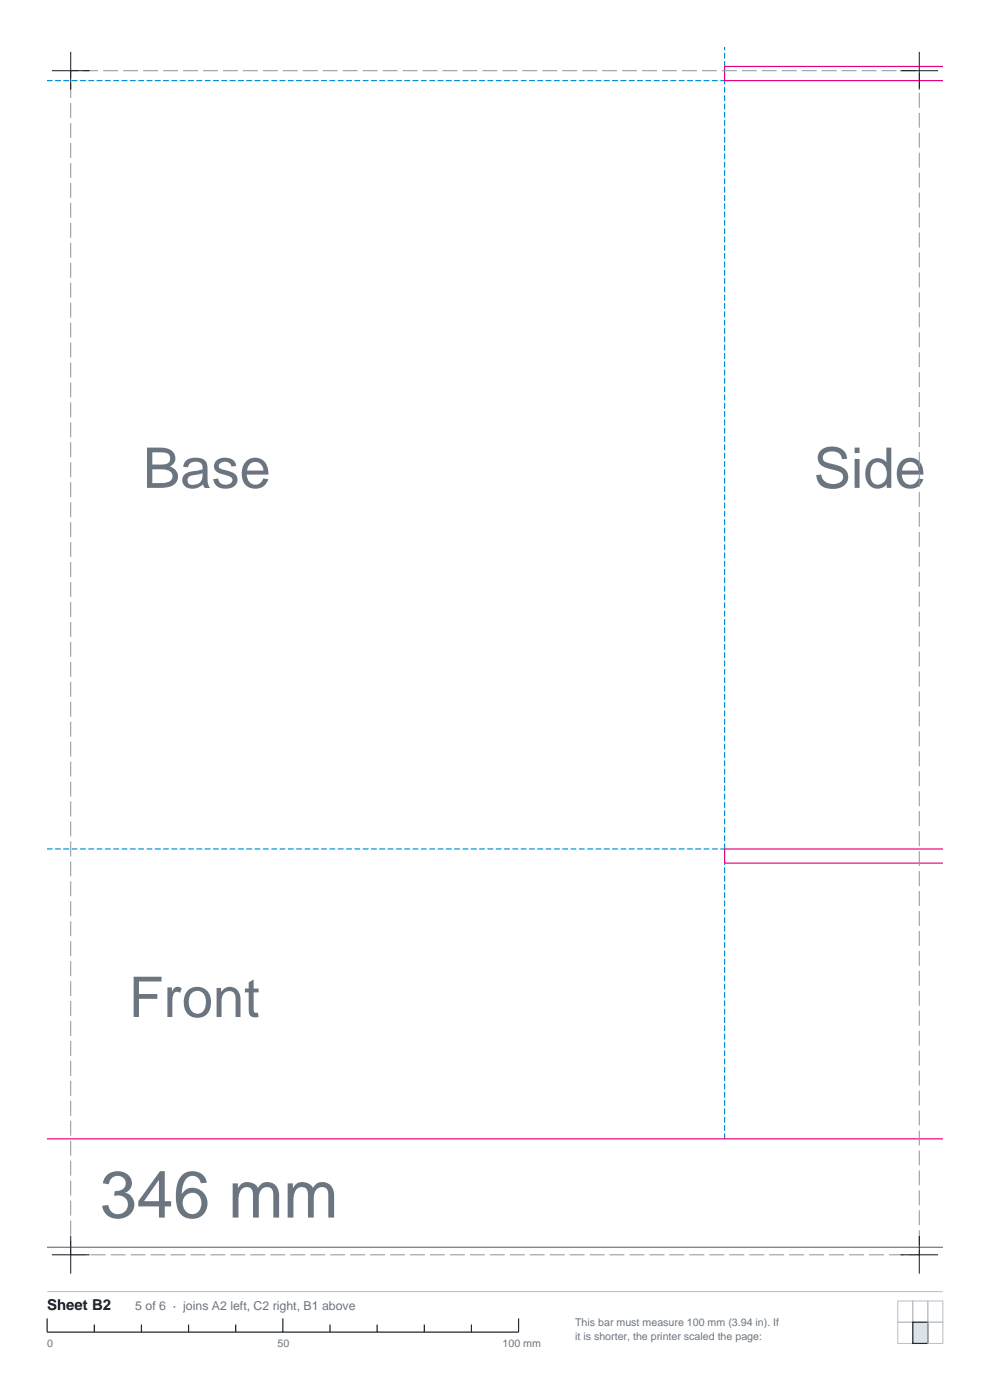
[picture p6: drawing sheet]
<svg xmlns="http://www.w3.org/2000/svg" width="210mm" height="297mm" viewBox="0 0 210 297" stroke-linecap="round" stroke-linejoin="round" font-family="sans-serif">
<defs><g id="words">
<text font-size="14" fill="#6b7580" x="21.2" y="258.3">346 mm</text>
<g font-size="11.9" fill="#6b7580">
<text x="30.3" y="103.5">Base</text>
<text x="172.5" y="103.5">Side</text>
<text x="27.3" y="215.8">Front</text>
</g>
<text font-size="3.2" fill="#12171c" x="10" y="278">Sheet B2</text>
<text font-size="2.6" fill="#6b7580" x="28.7" y="278">5 of 6 · joins A2 left, C2 right, B1 above</text>
<g font-size="2.3" fill="#6b7580">
<text x="122" y="281.2">This bar must measure 100 mm (3.94 in). If</text>
<text x="10" y="285.8">0</text>
<text x="58.9" y="285.8">50</text>
<text x="106.6" y="285.8">100 mm</text>
<text x="122" y="284.3">it is shorter, the printer scaled the page:</text>
</g>
</g></defs>
<path d="M10 264.6h190" fill="none" stroke="#6b7580" stroke-width=".25"/>
<path d="M10 17.1h143.7M153.7 14.1v-4.1M10 180.1h143.7M153.7 180.1v-163M153.7 241.6v-58.5" fill="none" stroke="#008fd4" stroke-width=".25" stroke-dasharray="1.1 .7"/>
<path d="M200 14.1h-46.3v3h46.3M200 180.1h-46.3v3h46.3M10 241.6h190" fill="none" stroke="#e6007d" stroke-width=".25"/>
<path d="M15 15h180v251.2h-180z" fill="none" stroke="#8c949e" stroke-width=".21" stroke-dasharray="3.2 1.1" stroke-linecap="butt"/>
<path d="M11 15h8M15 11v8M191 15h8M195 11v8M11 266.2h8M15 262.2v8M191 266.2h8M195 262.2v8" fill="none" stroke="#12171c" stroke-width=".21"/>
<path d="M10 274h190M190.4 276h3.2v4.5h-3.2zM193.6 276h3.2v4.5h-3.2zM196.8 276h3.2v4.5h-3.2zM190.4 280.5h3.2v4.5h-3.2z" fill="none" stroke="#b8bfc7" stroke-width=".21"/>
<path d="M10 279.7v2.9h100v-2.9M60 279.7v2.9M20 281v1.6M30 281v1.6M40 281v1.6M50 281v1.6M70 281v1.6M80 281v1.6M90 281v1.6M100 281v1.6" fill="none" stroke="#12171c" stroke-width=".25"/>
<path d="M193.6 280.5h3.2v4.5h-3.2z" fill="#dbe3e8" stroke="#12171c" stroke-width=".25"/>
<path d="M196.8 280.5h3.2v4.5h-3.2z" fill="none" stroke="#b8bfc7" stroke-width=".21"/>
<use href="#words"/>
</svg>
